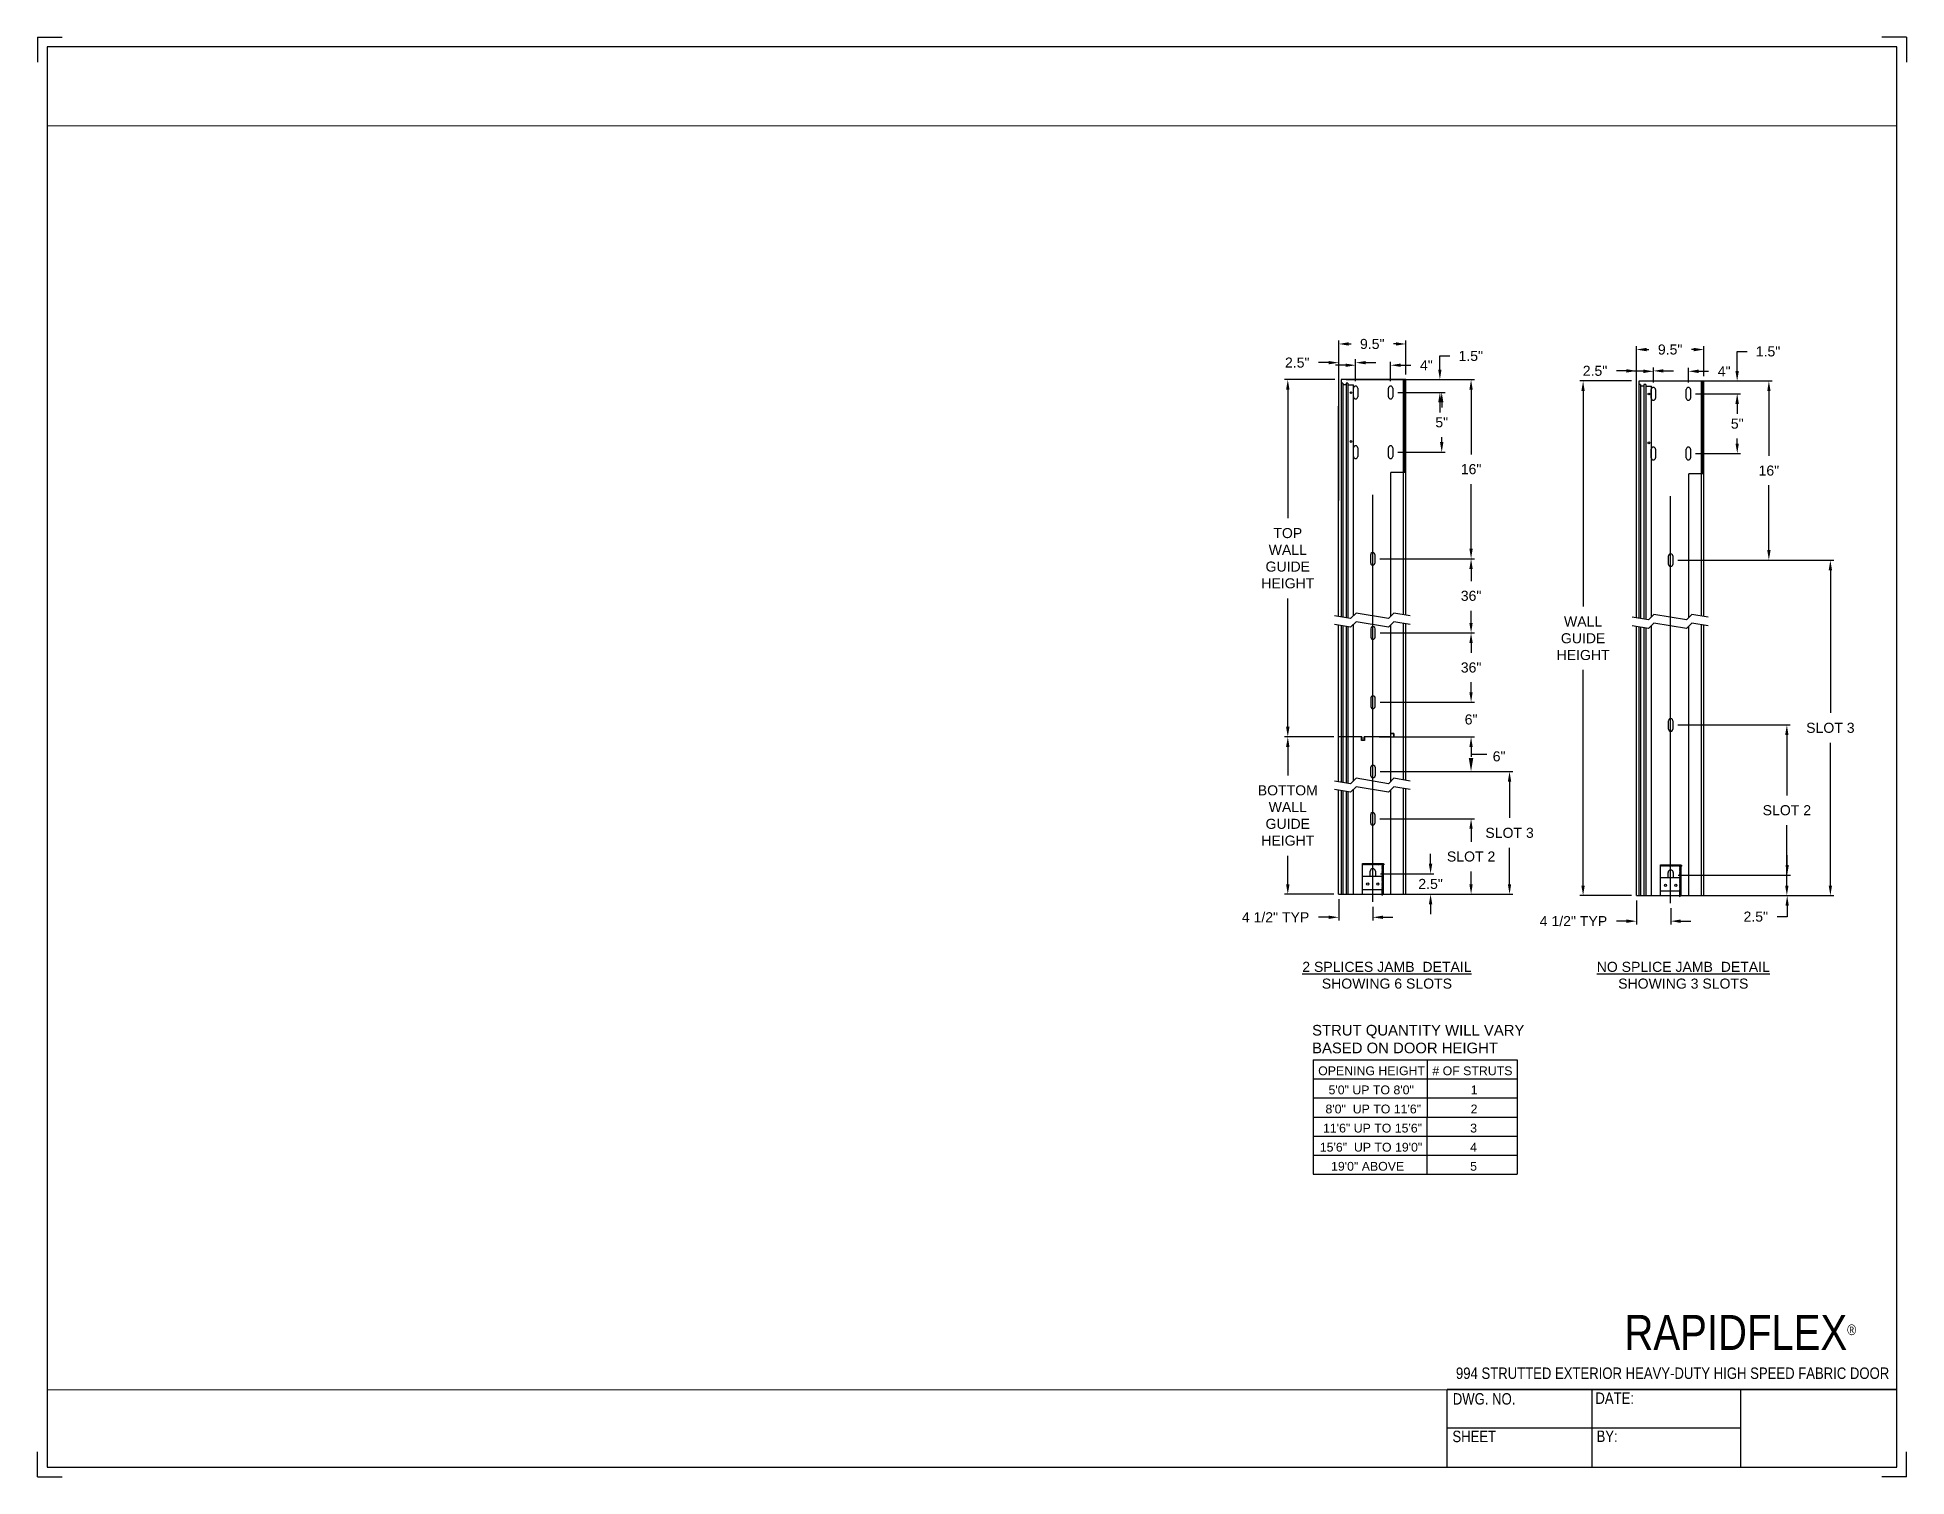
# Paper-space layout '994 JAMB BRACKET SCHEDULE' of a CAD drawing. Header units: inches. Extents: x 0.1 to 10.9, y 0.1 to 8.4.
# The model-space entities are those that its viewports show. They can reach past a viewport. Long polylines and large blocks are cut down to what shows.
import ezdxf

# ---------------------------------------------------------------- set-up
doc = ezdxf.new("R2010")
doc.units = ezdxf.units.IN
doc.header["$LTSCALE"] = 0.25
doc.header["$MEASUREMENT"] = 0
for name, color, linetype in [('ANNOTATIONS', 1, 'Continuous'), ('DETAILS', 4, 'Continuous'), ('JAMB SCHEDULES', 6, 'Continuous'), ('TITLE BLOCK', 7, 'Continuous')]:
    doc.layers.add(name, color=color, linetype=linetype)
doc.styles.add('ARIAL', font='arial.ttf', dxfattribs={"height": 0.09375})
doc.styles.add('CADdetails-DIMENSIONS', font='ARIALN.TTF', dxfattribs={"height": 2.38})
doc.dimstyles.new('STANDARD$0', dxfattribs={"dimtxt": 0.09375, "dimasz": 0.09375, "dimexe": 0.03125, "dimexo": 0.046875, "dimgap": 0.09, "dimtad": 0, "dimtih": 1, "dimtoh": 1, "dimdec": 4, "dimzin": 0, "dimdsep": 46, "dimtxsty": 'ARIAL', "dimcen": 0.09, "dimadec": 0, "dimazin": 0, "dimtfac": 1, "dimtdec": 4, "dimtofl": 0, "dimtmove": 0, "dimatfit": 1, "dimfxl": 1, "dimtolj": 1, "dimtzin": 0, "dimarcsym": 0})

psp = doc.layouts.new('994 JAMB BRACKET SCHEDULE')

# ---------------------------------------------------------------- texts
at = {"layer": 'TITLE BLOCK', "style": 'CADdetails-DIMENSIONS'}
for s, insert, char_height, width, attachment_point in [('\\A1;RAPIDFLEX{\\H0.30337x;\\S® ^ ;}', (10.642, 1.008), 0.20312, 2.03069, 3), ('994 STRUTTED EXTERIOR HEAVY-DUTY HIGH SPEED FABRIC DOOR', (9.557, 0.703), 0.06641, 4.26284, 2), ('DWG. NO.', (8.463, 0.554), 0.0664, 1.75949, 2), ('DATE:', (9.221, 0.558), 0.0664, 1.75949, 2), ('SHEET', (8.406, 0.336), 0.0664, 1.75949, 2), ('BY:', (9.177, 0.337), 0.0664, 1.75949, 2)]:
    psp.add_mtext(s, dxfattribs=dict(at, insert=insert, char_height=char_height, width=width, attachment_point=attachment_point))

msp = doc.modelspace()

# ---------------------------------------------------------------- texts
at = {"layer": 'ANNOTATIONS', "insert": (307.47734, 240.56765), "char_height": 0.09375, "attachment_point": 5, "style": 'ARIAL'}
msp.add_mtext('\\A1;6"', dxfattribs=at)
at = {"layer": 'ANNOTATIONS', "char_height": 0.09375, "width": 3.3030948, "attachment_point": 2, "style": 'ARIAL'}
for s, insert in [('{\\L2 SPLICES JAMB  DETAIL\\l\\PSHOWING 6 SLOTS}', (306.43075, 238.65056)), ('{\\LNO SPLICE JAMB  DETAIL\\P\\lSHOWING 3 SLOTS}', (309.1957, 238.65056))]:
    msp.add_mtext(s, dxfattribs=dict(at, insert=insert))
at = {"layer": 'JAMB SCHEDULES', "insert": (305.73272, 238.06188), "char_height": 0.0992977, "attachment_point": 1, "style": 'ARIAL'}
msp.add_mtext_dynamic_manual_height_columns('STRUT QUANTITY WILL VARY BASED ON DOOR HEIGHT', width=2.2060886, gutter_width=0.02032, heights=[0], dxfattribs=at)
at = {"layer": 'JAMB SCHEDULES', "width": 1.8761331, "attachment_point": 1, "style": 'ARIAL'}
for s, insert, char_height in [('{OPENING HEIGHT}', (305.78961, 237.67469), 0.0822672), ('{# OF STRUTS}', (306.85476, 237.67469), 0.0822672), ('{5\'0" UP TO 8\'0"}', (305.88616, 237.4964), 0.0822672), ('{1}', (307.21261, 237.4964), 0.082267), ('{8\'0"  UP TO 11\'6"}', (305.85745, 237.3181), 0.0822672), ('{2}', (307.21141, 237.3181), 0.082267), ('{11\'6" UP TO 15\'6"}', (305.83464, 237.13981), 0.0822672), ('{3}', (307.20736, 237.13981), 0.082267), ('{15\'6"  UP TO 19\'0"}', (305.80464, 236.96151), 0.0822672), ('{4}', (307.20736, 236.96151), 0.082267), ('{19\'0" ABOVE}', (305.90965, 236.78322), 0.0822672), ('{5}', (307.20736, 236.78322), 0.082267)]:
    msp.add_mtext(s, dxfattribs=dict(at, insert=insert, char_height=char_height))

# ---------------------------------------------------------------- blocks, each defined once
blk = doc.blocks.new('*D30')
at = {"layer": 'ANNOTATIONS', "color": 0, "lineweight": -2, "transparency": 16777216}
for p, q in [((310.165, 239.554), (310.165, 239.647)), ((309.149, 239.46), (310.196, 239.46)), ((309.15, 239.269), (310.196, 239.269)), ((310.165, 239.175), (310.165, 239.072)), ((310.165, 239.072), (310.071, 239.072))]:
    blk.add_line(p, q, dxfattribs=at)
at = {"layer": 'ANNOTATIONS', "color": 0, "transparency": 16777216}
for points in [[(310.149, 239.554), (310.18, 239.554), (310.165, 239.46)], [(310.149, 239.175), (310.18, 239.175), (310.165, 239.269)]]:
    blk.add_solid(points, dxfattribs=at)
at = {"layer": 'defpoints', "color": 0, "transparency": 16777216}
for p in [(309.102, 239.46), (309.103, 239.269), (310.165, 239.269)]:
    blk.add_point(p, dxfattribs=at)
at = {"layer": 'ANNOTATIONS', "color": 0, "transparency": 16777216, "insert": (309.872, 239.072), "char_height": 0.0938, "attachment_point": 5, "style": 'ARIAL'}
blk.add_mtext('\\A1;2.5"', dxfattribs=at)
blk = doc.blocks.new('*D31')
at = {"layer": 'ANNOTATIONS', "color": 0, "lineweight": -2, "transparency": 16777216}
for p, q in [((309.145, 240.861), (310.193, 240.861)), ((310.162, 240.767), (310.162, 240.203)), ((310.162, 239.362), (310.162, 239.926)), ((309.15, 239.269), (310.193, 239.269))]:
    blk.add_line(p, q, dxfattribs=at)
at = {"layer": 'ANNOTATIONS', "color": 0, "transparency": 16777216}
for points in [[(310.146, 240.767), (310.177, 240.767), (310.162, 240.861)], [(310.146, 239.362), (310.177, 239.362), (310.162, 239.269)]]:
    blk.add_solid(points, dxfattribs=at)
at = {"layer": 'defpoints', "color": 0, "transparency": 16777216}
for p in [(309.098, 240.861), (310.162, 240.861), (309.103, 239.269)]:
    blk.add_point(p, dxfattribs=at)
at = {"layer": 'ANNOTATIONS', "color": 0, "transparency": 16777216, "insert": (310.162, 240.065), "char_height": 0.0938, "attachment_point": 5, "style": 'ARIAL'}
blk.add_mtext('\\A1;SLOT 2', dxfattribs=at)
blk = doc.blocks.new('*D32')
at = {"layer": 'ANNOTATIONS', "color": 0, "lineweight": -2, "transparency": 16777216}
for p, q in [((308.759, 239.222), (308.759, 238.999)), ((309.078, 239.152), (309.078, 238.999)), ((308.665, 239.03), (308.572, 239.03)), ((309.172, 239.03), (309.265, 239.03))]:
    blk.add_line(p, q, dxfattribs=at)
at = {"layer": 'ANNOTATIONS', "color": 0, "transparency": 16777216}
for points in [[(308.665, 239.046), (308.665, 239.014), (308.759, 239.03)], [(309.172, 239.046), (309.172, 239.014), (309.078, 239.03)]]:
    blk.add_solid(points, dxfattribs=at)
at = {"layer": 'defpoints', "color": 0, "transparency": 16777216}
for p in [(308.759, 239.269), (309.078, 239.199), (308.759, 239.03)]:
    blk.add_point(p, dxfattribs=at)
at = {"layer": 'ANNOTATIONS', "color": 0, "transparency": 16777216, "insert": (308.171, 239.03), "char_height": 0.09375, "attachment_point": 5, "style": 'ARIAL'}
blk.add_mtext('\\A1;4 1/2" TYP', dxfattribs=at)
blk = doc.blocks.new('*D33')
at = {"layer": 'ANNOTATIONS', "color": 0, "lineweight": -2, "transparency": 16777216}
for p, q in [((308.759, 242.944), (308.759, 244.396)), ((308.853, 244.365), (308.875, 244.365)), ((309.293, 244.365), (309.272, 244.365)), ((309.387, 244.118), (309.387, 244.396))]:
    blk.add_line(p, q, dxfattribs=at)
at = {"layer": 'ANNOTATIONS', "color": 0, "transparency": 16777216}
for points in [[(308.853, 244.381), (308.853, 244.349), (308.759, 244.365)], [(309.293, 244.381), (309.293, 244.349), (309.387, 244.365)]]:
    blk.add_solid(points, dxfattribs=at)
at = {"layer": 'defpoints', "color": 0, "transparency": 16777216}
for p in [(308.759, 244.365), (309.387, 244.072), (308.759, 242.897)]:
    blk.add_point(p, dxfattribs=at)
at = {"layer": 'ANNOTATIONS', "color": 0, "transparency": 16777216, "insert": (309.073, 244.365), "char_height": 0.0938, "attachment_point": 5, "style": 'ARIAL'}
blk.add_mtext('\\A1;9.5"', dxfattribs=at)
blk = doc.blocks.new('*D12')
at = {"layer": 'ANNOTATIONS', "color": 0, "lineweight": -2, "transparency": 16777216}
for p, q in [((309.311, 243.952), (309.73, 243.952)), ((309.699, 243.858), (309.699, 243.811)), ((309.699, 243.488), (309.699, 243.536)), ((309.311, 243.395), (309.73, 243.395))]:
    blk.add_line(p, q, dxfattribs=at)
at = {"layer": 'ANNOTATIONS', "color": 0, "transparency": 16777216}
for points in [[(309.683, 243.858), (309.714, 243.858), (309.699, 243.952)], [(309.683, 243.488), (309.714, 243.488), (309.699, 243.395)]]:
    blk.add_solid(points, dxfattribs=at)
at = {"layer": 'defpoints', "color": 0, "transparency": 16777216}
for p in [(309.264, 243.952), (309.699, 243.952), (309.264, 243.395)]:
    blk.add_point(p, dxfattribs=at)
at = {"layer": 'ANNOTATIONS', "color": 0, "transparency": 16777216, "insert": (309.699, 243.673), "char_height": 0.0938, "attachment_point": 5, "style": 'ARIAL'}
blk.add_mtext('\\A1;5"', dxfattribs=at)
blk = doc.blocks.new('*D13')
at = {"layer": 'ANNOTATIONS', "color": 0, "lineweight": -2, "transparency": 16777216}
for p, q in [((309.698, 244.165), (309.698, 244.347)), ((309.698, 244.347), (309.792, 244.347)), ((308.829, 244.072), (309.729, 244.072)), ((309.311, 243.952), (309.729, 243.952)), ((309.698, 243.858), (309.698, 243.765))]:
    blk.add_line(p, q, dxfattribs=at)
at = {"layer": 'ANNOTATIONS', "color": 0, "transparency": 16777216}
for points in [[(309.682, 244.165), (309.714, 244.165), (309.698, 244.072)], [(309.682, 243.858), (309.714, 243.858), (309.698, 243.952)]]:
    blk.add_solid(points, dxfattribs=at)
at = {"layer": 'defpoints', "color": 0, "transparency": 16777216}
for p in [(308.782, 244.072), (309.698, 244.072), (309.264, 243.952)]:
    blk.add_point(p, dxfattribs=at)
at = {"layer": 'ANNOTATIONS', "color": 0, "transparency": 16777216, "insert": (309.986, 244.347), "char_height": 0.0938, "attachment_point": 5, "style": 'ARIAL'}
blk.add_mtext('\\A1;1.5"', dxfattribs=at)
blk = doc.blocks.new('*D34')
at = {"layer": 'ANNOTATIONS', "color": 0, "lineweight": -2, "transparency": 16777216}
for p, q in [((309.145, 242.399), (310.599, 242.399)), ((310.568, 242.306), (310.568, 240.973)), ((310.568, 239.362), (310.568, 240.695)), ((309.294, 239.269), (310.599, 239.269))]:
    blk.add_line(p, q, dxfattribs=at)
at = {"layer": 'ANNOTATIONS', "color": 0, "transparency": 16777216}
for points in [[(310.552, 242.306), (310.583, 242.306), (310.568, 242.399)], [(310.552, 239.362), (310.583, 239.362), (310.568, 239.269)]]:
    blk.add_solid(points, dxfattribs=at)
at = {"layer": 'defpoints', "color": 0, "transparency": 16777216}
for p in [(309.098, 242.399), (309.247, 239.269), (310.568, 239.269)]:
    blk.add_point(p, dxfattribs=at)
at = {"layer": 'ANNOTATIONS', "color": 0, "transparency": 16777216, "insert": (310.568, 240.834), "char_height": 0.0938, "attachment_point": 5, "style": 'ARIAL'}
blk.add_mtext('\\A1;SLOT 3', dxfattribs=at)
blk = doc.blocks.new('*D35')
at = {"layer": 'ANNOTATIONS', "color": 0, "lineweight": -2, "transparency": 16777216}
for p, q in [((308.712, 244.072), (308.23, 244.072)), ((308.261, 243.978), (308.261, 241.966)), ((308.261, 239.362), (308.261, 241.375)), ((308.712, 239.269), (308.23, 239.269))]:
    blk.add_line(p, q, dxfattribs=at)
at = {"layer": 'ANNOTATIONS', "color": 0, "transparency": 16777216}
for points in [[(308.245, 243.978), (308.276, 243.978), (308.261, 244.072)], [(308.245, 239.362), (308.276, 239.362), (308.261, 239.269)]]:
    blk.add_solid(points, dxfattribs=at)
at = {"layer": 'defpoints', "color": 0, "transparency": 16777216}
for p in [(308.759, 244.072), (308.261, 239.269), (308.759, 239.269)]:
    blk.add_point(p, dxfattribs=at)
at = {"layer": 'ANNOTATIONS', "color": 0, "transparency": 16777216, "insert": (308.261, 241.67), "char_height": 0.0938, "attachment_point": 5, "style": 'ARIAL'}
blk.add_mtext('\\A1;WALL\\PGUIDE\\PHEIGHT', dxfattribs=at)
blk = doc.blocks.new('*D27')
at = {"layer": 'ANNOTATIONS', "color": 0, "lineweight": -2, "transparency": 16777216}
for p, q in [((309.411, 244.072), (310.026, 244.072)), ((309.994, 243.978), (309.994, 243.373)), ((309.994, 242.493), (309.994, 243.098)), ((309.145, 242.399), (310.026, 242.399))]:
    blk.add_line(p, q, dxfattribs=at)
at = {"layer": 'ANNOTATIONS', "color": 0, "transparency": 16777216}
for points in [[(309.979, 243.978), (310.01, 243.978), (309.994, 244.072)], [(309.979, 242.493), (310.01, 242.493), (309.994, 242.399)]]:
    blk.add_solid(points, dxfattribs=at)
at = {"layer": 'defpoints', "color": 0, "transparency": 16777216}
for p in [(309.364, 244.072), (309.098, 242.399), (309.994, 242.399)]:
    blk.add_point(p, dxfattribs=at)
at = {"layer": 'ANNOTATIONS', "color": 0, "transparency": 16777216, "insert": (309.994, 243.235), "char_height": 0.0938, "attachment_point": 5, "style": 'ARIAL'}
blk.add_mtext('\\A1;16"', dxfattribs=at)
blk = doc.blocks.new('*D28')
at = {"layer": 'ANNOTATIONS', "color": 0, "lineweight": -2, "transparency": 16777216}
for p, q in [((308.665, 244.166), (308.572, 244.166)), ((308.759, 244.118), (308.759, 244.197)), ((308.917, 244.059), (308.917, 244.197)), ((309.011, 244.166), (309.105, 244.166))]:
    blk.add_line(p, q, dxfattribs=at)
at = {"layer": 'ANNOTATIONS', "color": 0, "transparency": 16777216}
for points in [[(308.665, 244.182), (308.665, 244.15), (308.759, 244.166)], [(309.011, 244.182), (309.011, 244.15), (308.917, 244.166)]]:
    blk.add_solid(points, dxfattribs=at)
at = {"layer": 'defpoints', "color": 0, "transparency": 16777216}
for p in [(308.917, 244.166), (308.759, 244.072), (308.917, 244.012)]:
    blk.add_point(p, dxfattribs=at)
at = {"layer": 'ANNOTATIONS', "color": 0, "transparency": 16777216, "insert": (308.372, 244.166), "char_height": 0.0938, "attachment_point": 5, "style": 'ARIAL'}
blk.add_mtext('\\A1;2.5"', dxfattribs=at)
blk = doc.blocks.new('*D29')
at = {"layer": 'ANNOTATIONS', "color": 0, "lineweight": -2, "transparency": 16777216}
for p, q in [((308.824, 244.162), (308.73, 244.162)), ((308.917, 244.059), (308.917, 244.193)), ((309.244, 244.059), (309.244, 244.193)), ((309.338, 244.162), (309.431, 244.162))]:
    blk.add_line(p, q, dxfattribs=at)
at = {"layer": 'ANNOTATIONS', "color": 0, "transparency": 16777216}
for points in [[(308.824, 244.178), (308.824, 244.146), (308.917, 244.162)], [(309.338, 244.178), (309.338, 244.146), (309.244, 244.162)]]:
    blk.add_solid(points, dxfattribs=at)
at = {"layer": 'defpoints', "color": 0, "transparency": 16777216}
for p in [(309.244, 244.162), (308.917, 244.012), (309.244, 244.012)]:
    blk.add_point(p, dxfattribs=at)
at = {"layer": 'ANNOTATIONS', "color": 0, "transparency": 16777216, "insert": (309.577, 244.162), "char_height": 0.0938, "attachment_point": 5, "style": 'ARIAL'}
blk.add_mtext('\\A1;4"', dxfattribs=at)
blk = doc.blocks.new('*D17')
at = {"layer": 'ANNOTATIONS', "color": 0, "lineweight": -2, "transparency": 16777216}
for p, q in [((306.838, 239.566), (306.838, 239.66)), ((306.37, 239.472), (306.869, 239.472)), ((306.371, 239.281), (306.869, 239.281)), ((306.838, 239.187), (306.838, 239.094))]:
    blk.add_line(p, q, dxfattribs=at)
at = {"layer": 'ANNOTATIONS', "color": 0, "transparency": 16777216}
for points in [[(306.822, 239.566), (306.854, 239.566), (306.838, 239.472)], [(306.822, 239.187), (306.854, 239.187), (306.838, 239.281)]]:
    blk.add_solid(points, dxfattribs=at)
at = {"layer": 'defpoints', "color": 0, "transparency": 16777216}
for p in [(306.323, 239.472), (306.324, 239.281), (306.838, 239.281)]:
    blk.add_point(p, dxfattribs=at)
at = {"layer": 'ANNOTATIONS', "color": 0, "transparency": 16777216, "insert": (306.838, 239.377), "char_height": 0.0938, "attachment_point": 5, "style": 'ARIAL'}
blk.add_mtext('\\A1;2.5"', dxfattribs=at)
blk = doc.blocks.new('*D18')
at = {"layer": 'ANNOTATIONS', "color": 0, "lineweight": -2, "transparency": 16777216}
for p, q in [((306.366, 239.985), (307.247, 239.985)), ((307.216, 239.892), (307.216, 239.772)), ((307.216, 239.375), (307.216, 239.495)), ((306.516, 239.281), (307.247, 239.281))]:
    blk.add_line(p, q, dxfattribs=at)
at = {"layer": 'ANNOTATIONS', "color": 0, "transparency": 16777216}
for points in [[(307.2, 239.892), (307.231, 239.892), (307.216, 239.985)], [(307.2, 239.375), (307.231, 239.375), (307.216, 239.281)]]:
    blk.add_solid(points, dxfattribs=at)
at = {"layer": 'defpoints', "color": 0, "transparency": 16777216}
for p in [(306.319, 239.985), (307.216, 239.985), (306.469, 239.281)]:
    blk.add_point(p, dxfattribs=at)
at = {"layer": 'ANNOTATIONS', "color": 0, "transparency": 16777216, "insert": (307.216, 239.633), "char_height": 0.0938, "attachment_point": 5, "style": 'ARIAL'}
blk.add_mtext('\\A1;SLOT 2', dxfattribs=at)
blk = doc.blocks.new('*D19')
at = {"layer": 'ANNOTATIONS', "color": 0, "lineweight": -2, "transparency": 16777216}
for p, q in [((305.981, 239.234), (305.981, 239.035)), ((306.299, 239.165), (306.299, 239.035)), ((305.887, 239.066), (305.793, 239.066)), ((306.393, 239.066), (306.487, 239.066))]:
    blk.add_line(p, q, dxfattribs=at)
at = {"layer": 'ANNOTATIONS', "color": 0, "transparency": 16777216}
for points in [[(305.887, 239.082), (305.887, 239.051), (305.981, 239.066)], [(306.393, 239.082), (306.393, 239.051), (306.299, 239.066)]]:
    blk.add_solid(points, dxfattribs=at)
at = {"layer": 'defpoints', "color": 0, "transparency": 16777216}
for p in [(305.981, 239.281), (306.299, 239.212), (305.981, 239.066)]:
    blk.add_point(p, dxfattribs=at)
at = {"layer": 'ANNOTATIONS', "color": 0, "transparency": 16777216, "insert": (305.392, 239.066), "char_height": 0.09375, "attachment_point": 5, "style": 'ARIAL'}
blk.add_mtext('\\A1;4 1/2" TYP', dxfattribs=at)
blk = doc.blocks.new('*D20')
at = {"layer": 'ANNOTATIONS', "color": 0, "lineweight": -2, "transparency": 16777216}
for p, q in [((305.981, 242.956), (305.981, 244.449)), ((306.074, 244.417), (306.096, 244.417)), ((306.514, 244.417), (306.493, 244.417)), ((306.608, 244.131), (306.608, 244.449))]:
    blk.add_line(p, q, dxfattribs=at)
at = {"layer": 'ANNOTATIONS', "color": 0, "transparency": 16777216}
for points in [[(306.074, 244.433), (306.074, 244.402), (305.981, 244.417)], [(306.514, 244.433), (306.514, 244.402), (306.608, 244.417)]]:
    blk.add_solid(points, dxfattribs=at)
at = {"layer": 'defpoints', "color": 0, "transparency": 16777216}
for p in [(305.981, 244.417), (306.608, 244.084), (305.981, 242.909)]:
    blk.add_point(p, dxfattribs=at)
at = {"layer": 'ANNOTATIONS', "color": 0, "transparency": 16777216, "insert": (306.294, 244.417), "char_height": 0.0938, "attachment_point": 5, "style": 'ARIAL'}
blk.add_mtext('\\A1;9.5"', dxfattribs=at)
blk = doc.blocks.new('*D10')
at = {"layer": 'ANNOTATIONS', "color": 0, "lineweight": -2, "transparency": 16777216}
for p, q in [((306.532, 243.965), (306.973, 243.965)), ((306.942, 243.871), (306.942, 243.824)), ((306.942, 243.501), (306.942, 243.548)), ((306.532, 243.407), (306.973, 243.407))]:
    blk.add_line(p, q, dxfattribs=at)
at = {"layer": 'ANNOTATIONS', "color": 0, "transparency": 16777216}
for points in [[(306.926, 243.871), (306.958, 243.871), (306.942, 243.965)], [(306.926, 243.501), (306.958, 243.501), (306.942, 243.407)]]:
    blk.add_solid(points, dxfattribs=at)
at = {"layer": 'defpoints', "color": 0, "transparency": 16777216}
for p in [(306.485, 243.965), (306.942, 243.965), (306.485, 243.407)]:
    blk.add_point(p, dxfattribs=at)
at = {"layer": 'ANNOTATIONS', "color": 0, "transparency": 16777216, "insert": (306.942, 243.686), "char_height": 0.0938, "attachment_point": 5, "style": 'ARIAL'}
blk.add_mtext('\\A1;5"', dxfattribs=at)
blk = doc.blocks.new('*D11')
at = {"layer": 'ANNOTATIONS', "color": 0, "lineweight": -2, "transparency": 16777216}
for p, q in [((306.925, 244.178), (306.925, 244.305)), ((306.925, 244.305), (307.018, 244.305)), ((306.05, 244.084), (306.956, 244.084)), ((306.532, 243.965), (306.956, 243.965)), ((306.925, 243.871), (306.925, 243.777))]:
    blk.add_line(p, q, dxfattribs=at)
at = {"layer": 'ANNOTATIONS', "color": 0, "transparency": 16777216}
for points in [[(306.909, 244.178), (306.94, 244.178), (306.925, 244.084)], [(306.909, 243.871), (306.94, 243.871), (306.925, 243.965)]]:
    blk.add_solid(points, dxfattribs=at)
at = {"layer": 'defpoints', "color": 0, "transparency": 16777216}
for p in [(306.003, 244.084), (306.485, 243.965), (306.925, 244.084)]:
    blk.add_point(p, dxfattribs=at)
at = {"layer": 'ANNOTATIONS', "color": 0, "transparency": 16777216, "insert": (307.213, 244.305), "char_height": 0.0938, "attachment_point": 5, "style": 'ARIAL'}
blk.add_mtext('\\A1;1.5"', dxfattribs=at)
blk = doc.blocks.new('*D14')
at = {"layer": 'ANNOTATIONS', "color": 0, "lineweight": -2, "transparency": 16777216}
for p, q in [((306.632, 244.084), (307.247, 244.084)), ((307.216, 243.99), (307.216, 243.386)), ((307.216, 242.506), (307.216, 243.11)), ((306.366, 242.412), (307.247, 242.412))]:
    blk.add_line(p, q, dxfattribs=at)
at = {"layer": 'ANNOTATIONS', "color": 0, "transparency": 16777216}
for points in [[(307.2, 243.99), (307.231, 243.99), (307.216, 244.084)], [(307.2, 242.506), (307.231, 242.506), (307.216, 242.412)]]:
    blk.add_solid(points, dxfattribs=at)
at = {"layer": 'defpoints', "color": 0, "transparency": 16777216}
for p in [(306.585, 244.084), (306.319, 242.412), (307.216, 242.412)]:
    blk.add_point(p, dxfattribs=at)
at = {"layer": 'ANNOTATIONS', "color": 0, "transparency": 16777216, "insert": (307.216, 243.248), "char_height": 0.0938, "attachment_point": 5, "style": 'ARIAL'}
blk.add_mtext('\\A1;16"', dxfattribs=at)
blk = doc.blocks.new('*D15')
at = {"layer": 'ANNOTATIONS', "color": 0, "lineweight": -2, "transparency": 16777216}
for p, q in [((305.887, 244.243), (305.793, 244.243)), ((305.981, 244.131), (305.981, 244.274)), ((306.139, 244.071), (306.139, 244.274)), ((306.232, 244.243), (306.326, 244.243))]:
    blk.add_line(p, q, dxfattribs=at)
at = {"layer": 'ANNOTATIONS', "color": 0, "transparency": 16777216}
for points in [[(305.887, 244.258), (305.887, 244.227), (305.981, 244.243)], [(306.232, 244.258), (306.232, 244.227), (306.139, 244.243)]]:
    blk.add_solid(points, dxfattribs=at)
at = {"layer": 'defpoints', "color": 0, "transparency": 16777216}
for p in [(306.139, 244.243), (305.981, 244.084), (306.139, 244.024)]:
    blk.add_point(p, dxfattribs=at)
at = {"layer": 'ANNOTATIONS', "color": 0, "transparency": 16777216, "insert": (305.594, 244.243), "char_height": 0.0938, "attachment_point": 5, "style": 'ARIAL'}
blk.add_mtext('\\A1;2.5"', dxfattribs=at)
blk = doc.blocks.new('*D16')
at = {"layer": 'ANNOTATIONS', "color": 0, "lineweight": -2, "transparency": 16777216}
for p, q in [((306.045, 244.219), (305.951, 244.219)), ((306.139, 244.071), (306.139, 244.25)), ((306.465, 244.071), (306.465, 244.25)), ((306.559, 244.219), (306.653, 244.219))]:
    blk.add_line(p, q, dxfattribs=at)
at = {"layer": 'ANNOTATIONS', "color": 0, "transparency": 16777216}
for points in [[(306.045, 244.234), (306.045, 244.203), (306.139, 244.219)], [(306.559, 244.234), (306.559, 244.203), (306.465, 244.219)]]:
    blk.add_solid(points, dxfattribs=at)
at = {"layer": 'defpoints', "color": 0, "transparency": 16777216}
for p in [(306.465, 244.219), (306.139, 244.024), (306.465, 244.024)]:
    blk.add_point(p, dxfattribs=at)
at = {"layer": 'ANNOTATIONS', "color": 0, "transparency": 16777216, "insert": (306.799, 244.219), "char_height": 0.0938, "attachment_point": 5, "style": 'ARIAL'}
blk.add_mtext('\\A1;4"', dxfattribs=at)
blk = doc.blocks.new('*D21')
at = {"layer": 'ANNOTATIONS', "color": 0, "lineweight": -2, "transparency": 16777216}
for p, q in [((306.367, 240.427), (307.606, 240.427)), ((307.575, 240.333), (307.575, 239.993)), ((307.575, 239.375), (307.575, 239.715)), ((306.632, 239.281), (307.606, 239.281))]:
    blk.add_line(p, q, dxfattribs=at)
at = {"layer": 'ANNOTATIONS', "color": 0, "transparency": 16777216}
for points in [[(307.559, 240.333), (307.59, 240.333), (307.575, 240.427)], [(307.559, 239.375), (307.59, 239.375), (307.575, 239.281)]]:
    blk.add_solid(points, dxfattribs=at)
at = {"layer": 'defpoints', "color": 0, "transparency": 16777216}
for p in [(306.32, 240.427), (306.585, 239.281), (307.575, 239.281)]:
    blk.add_point(p, dxfattribs=at)
at = {"layer": 'ANNOTATIONS', "color": 0, "transparency": 16777216, "insert": (307.575, 239.854), "char_height": 0.0938, "attachment_point": 5, "style": 'ARIAL'}
blk.add_mtext('\\A1;SLOT 3', dxfattribs=at)
blk = doc.blocks.new('*D22')
at = {"layer": 'ANNOTATIONS', "color": 0, "lineweight": -2, "transparency": 16777216}
for p, q in [((306.367, 241.72), (307.247, 241.72)), ((307.216, 241.626), (307.216, 241.535)), ((307.216, 241.167), (307.216, 241.259)), ((306.367, 241.074), (307.247, 241.074))]:
    blk.add_line(p, q, dxfattribs=at)
at = {"layer": 'ANNOTATIONS', "color": 0, "transparency": 16777216}
for points in [[(307.2, 241.626), (307.231, 241.626), (307.216, 241.72)], [(307.2, 241.167), (307.231, 241.167), (307.216, 241.074)]]:
    blk.add_solid(points, dxfattribs=at)
at = {"layer": 'defpoints', "color": 0, "transparency": 16777216}
for p in [(306.32, 241.72), (307.216, 241.72), (306.32, 241.074)]:
    blk.add_point(p, dxfattribs=at)
at = {"layer": 'ANNOTATIONS', "color": 0, "transparency": 16777216, "insert": (307.216, 241.397), "char_height": 0.0938, "attachment_point": 5, "style": 'ARIAL'}
blk.add_mtext('\\A1;36"', dxfattribs=at)
blk = doc.blocks.new('*D23')
at = {"layer": 'ANNOTATIONS', "color": 0, "lineweight": -2, "transparency": 16777216}
for p, q in [((307.216, 241.167), (307.216, 241.261)), ((306.368, 241.074), (307.247, 241.074)), ((306.359, 240.75), (307.247, 240.75)), ((307.216, 240.656), (307.216, 240.563))]:
    blk.add_line(p, q, dxfattribs=at)
at = {"layer": 'ANNOTATIONS', "color": 0, "transparency": 16777216}
for points in [[(307.2, 241.167), (307.231, 241.167), (307.216, 241.074)], [(307.2, 240.656), (307.231, 240.656), (307.216, 240.75)]]:
    blk.add_solid(points, dxfattribs=at)
at = {"layer": 'defpoints', "color": 0, "transparency": 16777216}
for p in [(306.321, 241.074), (306.312, 240.75), (307.216, 240.75)]:
    blk.add_point(p, dxfattribs=at)
at = {"layer": 'ANNOTATIONS', "color": 0, "transparency": 16777216, "insert": (307.216, 240.912), "char_height": 0.0938, "attachment_point": 5, "style": 'ARIAL'}
blk.add_mtext('\\A1;6"', dxfattribs=at)
blk = doc.blocks.new('*D24')
at = {"layer": 'ANNOTATIONS', "color": 0, "lineweight": -2, "transparency": 16777216}
for p, q in [((306.366, 242.412), (307.247, 242.412)), ((307.216, 242.318), (307.216, 242.204)), ((307.216, 241.814), (307.216, 241.928)), ((306.367, 241.72), (307.247, 241.72))]:
    blk.add_line(p, q, dxfattribs=at)
at = {"layer": 'ANNOTATIONS', "color": 0, "transparency": 16777216}
for points in [[(307.2, 242.318), (307.231, 242.318), (307.216, 242.412)], [(307.2, 241.814), (307.231, 241.814), (307.216, 241.72)]]:
    blk.add_solid(points, dxfattribs=at)
at = {"layer": 'defpoints', "color": 0, "transparency": 16777216}
for p in [(306.319, 242.412), (307.216, 242.412), (306.32, 241.72)]:
    blk.add_point(p, dxfattribs=at)
at = {"layer": 'ANNOTATIONS', "color": 0, "transparency": 16777216, "insert": (307.216, 242.066), "char_height": 0.0938, "attachment_point": 5, "style": 'ARIAL'}
blk.add_mtext('\\A1;36"', dxfattribs=at)
blk = doc.blocks.new('*D25')
at = {"layer": 'ANNOTATIONS', "color": 0, "lineweight": -2, "transparency": 16777216}
for p, q in [((305.934, 240.75), (305.475, 240.75)), ((305.506, 240.656), (305.506, 240.39)), ((305.506, 239.375), (305.506, 239.641)), ((305.934, 239.281), (305.475, 239.281))]:
    blk.add_line(p, q, dxfattribs=at)
at = {"layer": 'ANNOTATIONS', "color": 0, "transparency": 16777216}
for points in [[(305.49, 240.656), (305.522, 240.656), (305.506, 240.75)], [(305.49, 239.375), (305.522, 239.375), (305.506, 239.281)]]:
    blk.add_solid(points, dxfattribs=at)
at = {"layer": 'defpoints', "color": 0, "transparency": 16777216}
for p in [(305.506, 240.75), (305.981, 240.75), (305.981, 239.281)]:
    blk.add_point(p, dxfattribs=at)
at = {"layer": 'ANNOTATIONS', "color": 0, "transparency": 16777216, "insert": (305.506, 240.016), "char_height": 0.0938, "attachment_point": 5, "style": 'ARIAL'}
blk.add_mtext('\\A1;BOTTOM\\PWALL\\PGUIDE\\PHEIGHT', dxfattribs=at)
blk = doc.blocks.new('*D26')
at = {"layer": 'ANNOTATIONS', "color": 0, "lineweight": -2, "transparency": 16777216}
for p, q in [((305.944, 244.084), (305.475, 244.084)), ((305.506, 243.99), (305.506, 242.792)), ((305.506, 240.844), (305.506, 242.043)), ((305.934, 240.75), (305.475, 240.75))]:
    blk.add_line(p, q, dxfattribs=at)
at = {"layer": 'ANNOTATIONS', "color": 0, "transparency": 16777216}
for points in [[(305.49, 243.99), (305.522, 243.99), (305.506, 244.084)], [(305.49, 240.844), (305.522, 240.844), (305.506, 240.75)]]:
    blk.add_solid(points, dxfattribs=at)
at = {"layer": 'defpoints', "color": 0, "transparency": 16777216}
for p in [(305.506, 244.084), (305.991, 244.084), (305.981, 240.75)]:
    blk.add_point(p, dxfattribs=at)
at = {"layer": 'ANNOTATIONS', "color": 0, "transparency": 16777216, "insert": (305.506, 242.417), "char_height": 0.0938, "attachment_point": 5, "style": 'ARIAL'}
blk.add_mtext('\\A1;TOP\\PWALL\\PGUIDE\\PHEIGHT', dxfattribs=at)

# ---------------------------------------------------------------- dimensions: what is measured, and where the dimension line sits
at = {"layer": 'ANNOTATIONS'}
for base, p1, p2, text, picture, middle in [((305.9806, 244.41726), (306.60816, 244.08401), (305.9806, 242.90948), '9.5"', '*D20', (306.29438, 244.41726)), ((308.75924, 244.36497), (309.3868, 244.07153), (308.75924, 242.897), '9.5"', '*D33', (309.07302, 244.36497)), ((306.13874, 244.24258), (305.9806, 244.08401), (306.13874, 244.02429), '2.5"', '*D15', (305.59381, 244.24258)), ((306.46522, 244.21869), (306.13874, 244.02429), (306.46522, 244.02429), '4"', '*D16', (306.79864, 244.21869)), ((308.91739, 244.16589), (308.75924, 244.07153), (308.91739, 244.01181), '2.5"', '*D28', (308.37245, 244.16589)), ((309.24387, 244.16205), (308.91739, 244.01181), (309.24387, 244.01181), '4"', '*D29', (309.57713, 244.16205)), ((305.9806, 239.06642), (306.29912, 239.21164), (305.9806, 239.28114), '4 1/2" TYP', '*D19', (305.39234, 239.06642)), ((308.75924, 239.03006), (309.07776, 239.19916), (308.75924, 239.26866), '4 1/2" TYP', '*D32', (308.17098, 239.03006))]:
    dim = msp.add_linear_dim(base=base, p1=p1, p2=p2, text=text, dimstyle='STANDARD$0', dxfattribs=at)
    dim.commit()
    dim.dimension.update_dxf_attribs({"geometry": picture, "text_midpoint": middle, "dimtype": 160})
for base, p1, p2, angle, text, picture, middle in [((306.92472, 244.08401), (306.48513, 243.96457), (306.00337, 244.08401), 90, '1.5"', '*D11', (307.21255, 244.30496)), ((309.69804, 244.07153), (309.26377, 243.95209), (308.78202, 244.07153), 90, '1.5"', '*D13', (309.98586, 244.34727)), ((305.50601, 244.08401), (305.9806, 240.7502), (305.9909, 244.08401), 90, 'TOP\\PWALL\\PGUIDE\\PHEIGHT', '*D26', (305.50601, 242.41711)), ((307.21565, 242.41179), (306.58538, 244.08401), (306.31902, 242.41179), 90, '16"', '*D14', (307.21565, 243.2479)), ((306.94193, 243.96457), (306.48513, 243.40716), (306.48513, 243.96457), 90, '5"', '*D10', (306.94193, 243.68586)), ((308.26076, 239.26866), (308.75924, 244.07153), (308.75924, 239.26866), 90, 'WALL\\PGUIDE\\PHEIGHT', '*D35', (308.26076, 241.6701)), ((309.99429, 242.39932), (309.36403, 244.07153), (309.09767, 242.39932), 90, '16"', '*D27', (309.99429, 243.23542)), ((309.69855, 243.95209), (309.26377, 243.39468), (309.26377, 243.95209), 90, '5"', '*D12', (309.69855, 243.67339)), ((307.21565, 242.41179), (306.31978, 241.72011), (306.31902, 242.41179), 270, '36"', '*D24', (307.21565, 242.06595)), ((310.56763, 239.26866), (309.09767, 242.39932), (309.24745, 239.26866), 90, 'SLOT 3', '*D34', (310.56763, 240.83399)), ((307.21565, 241.72011), (306.31978, 241.07351), (306.31978, 241.72011), 270, '36"', '*D22', (307.21565, 241.39681)), ((307.21565, 240.7502), (306.32103, 241.07351), (306.31196, 240.7502), 270, '6"', '*D23', (307.21565, 240.91186)), ((310.16152, 240.86125), (309.10292, 239.26866), (309.09767, 240.86125), 90, 'SLOT 2', '*D31', (310.16152, 240.06495)), ((305.50601, 240.7502), (305.9806, 239.28114), (305.9806, 240.7502), 90, 'BOTTOM\\PWALL\\PGUIDE\\PHEIGHT', '*D25', (305.50601, 240.01567)), ((307.57474, 239.28114), (306.31978, 240.4269), (306.58538, 239.28114), 90, 'SLOT 3', '*D21', (307.57474, 239.85402)), ((307.21565, 239.98533), (306.46881, 239.28114), (306.31902, 239.98533), 90, 'SLOT 2', '*D18', (307.21565, 239.63324)), ((306.83805, 239.28114), (306.32301, 239.47225), (306.32428, 239.28114), 90, '2.5"', '*D17', (306.83805, 239.37669)), ((310.16455, 239.26866), (309.10165, 239.45977), (309.10292, 239.26866), 90, '2.5"', '*D30', (309.87151, 239.07226))]:
    dim = msp.add_linear_dim(base=base, p1=p1, p2=p2, angle=angle, text=text, dimstyle='STANDARD$0', dxfattribs=at)
    dim.commit()
    dim.dimension.update_dxf_attribs({"geometry": picture, "text_midpoint": middle, "dimtype": 160})

# ---------------------------------------------------------------- linework, layer by layer
at = {"layer": 'ANNOTATIONS'}
msp.add_line((307.22081, 240.58948), (307.36423, 240.58948), dxfattribs=at)
msp.add_solid([(307.19442, 240.55431), (307.23689, 240.55431), (307.21565, 240.4269)], dxfattribs=at)
at = {"layer": 'DETAILS'}
for p, q in [((306.00337, 244.08401), (306.00337, 241.8687)), ((306.60816, 244.08401), (306.00337, 244.08401)), ((306.0193, 244.05035), (306.00337, 244.05035)), ((306.0193, 244.05035), (306.0193, 241.86607)), ((306.05036, 244.03729), (306.0193, 244.03729)), ((306.05036, 244.05035), (306.05036, 241.86094)), ((306.06628, 244.05035), (306.05036, 244.05035)), ((306.06628, 244.05035), (306.06628, 241.8583)), ((306.06628, 244.03641), (306.11995, 244.03641)), ((306.11884, 243.92475), (306.11884, 244.00438)), ((306.11995, 241.88142), (306.11995, 244.03641)), ((306.15865, 244.00438), (306.15865, 243.92475)), ((306.44532, 243.92475), (306.44532, 244.00438)), ((306.48513, 244.00438), (306.48513, 243.92475)), ((306.58538, 241.88939), (306.58538, 244.08401)), ((306.59868, 244.08401), (306.58538, 244.08401)), ((306.59868, 243.21884), (306.59868, 244.08401)), ((306.60816, 241.88563), (306.60816, 244.08401)), ((308.78202, 244.07153), (308.78202, 241.85622)), ((309.3868, 244.07153), (308.78202, 244.07153)), ((308.79794, 244.03787), (308.78202, 244.03787)), ((308.79794, 244.03787), (308.79794, 241.85359)), ((308.829, 244.02482), (308.79794, 244.02482)), ((308.829, 244.03787), (308.829, 241.84846)), ((308.84492, 244.03787), (308.829, 244.03787)), ((308.84492, 244.03787), (308.84492, 241.84583)), ((308.84492, 244.02393), (308.89859, 244.02393)), ((308.89748, 243.91227), (308.89748, 243.9919)), ((308.89859, 241.86894), (308.89859, 244.02393)), ((308.93729, 243.9919), (308.93729, 243.91227)), ((309.22396, 243.91227), (309.22396, 243.9919)), ((309.26377, 243.9919), (309.26377, 243.91227)), ((309.36403, 241.87692), (309.36403, 244.07153)), ((309.37733, 244.07153), (309.36403, 244.07153)), ((309.37733, 243.20636), (309.37733, 244.07153)), ((309.3868, 241.87315), (309.3868, 244.07153)), ((305.9806, 241.87247), (305.9806, 243.83722)), ((308.75924, 241.85999), (308.75924, 243.82474)), ((306.11884, 243.36735), (306.11884, 243.44698)), ((306.15865, 243.44698), (306.15865, 243.36735)), ((306.44532, 243.36735), (306.44532, 243.44698)), ((306.48513, 243.44698), (306.48513, 243.36735)), ((308.89748, 243.35487), (308.89748, 243.4345)), ((308.93729, 243.4345), (308.93729, 243.35487)), ((309.22396, 243.35487), (309.22396, 243.4345)), ((309.26377, 243.4345), (309.26377, 243.35487)), ((306.46881, 241.87668), (306.46881, 243.21884)), ((306.60816, 243.21884), (306.46881, 243.21884)), ((309.24745, 241.8642), (309.24745, 243.20636)), ((309.3868, 243.20636), (309.24745, 243.20636)), ((306.27921, 242.37198), (306.27921, 242.45161)), ((306.31902, 242.45161), (306.31902, 242.37198)), ((309.05785, 242.3595), (309.05785, 242.43913)), ((309.09767, 242.43913), (309.09767, 242.3595)), ((306.0925, 241.85397), (305.94079, 241.87905)), ((306.14266, 241.90413), (306.0925, 241.85397)), ((306.4461, 241.85397), (306.14266, 241.90413)), ((306.49626, 241.90413), (306.4461, 241.85397)), ((306.64797, 241.87905), (306.49626, 241.90413)), ((308.92131, 241.89165), (308.87115, 241.84149)), ((309.22474, 241.84149), (308.92131, 241.89165)), ((309.2749, 241.89165), (309.22474, 241.84149)), ((309.42662, 241.86657), (309.2749, 241.89165)), ((306.0925, 241.77434), (305.94079, 241.79942)), ((305.9806, 240.33164), (305.9806, 241.79284)), ((306.00337, 241.78907), (306.00337, 240.32788)), ((306.0193, 241.78644), (306.0193, 240.32525)), ((306.05036, 241.78131), (306.05036, 240.32011)), ((306.06628, 241.77867), (306.06628, 240.31748)), ((306.14266, 241.8245), (306.0925, 241.77434)), ((306.11995, 240.34059), (306.11995, 241.80179)), ((306.4461, 241.77434), (306.14266, 241.8245)), ((306.27996, 241.75992), (306.27996, 241.6803)), ((306.31978, 241.6803), (306.31978, 241.75992)), ((306.49626, 241.8245), (306.4461, 241.77434)), ((306.46881, 240.33586), (306.46881, 241.79705)), ((306.64797, 241.79942), (306.49626, 241.8245)), ((306.58538, 240.34857), (306.58538, 241.80977)), ((306.60816, 240.34481), (306.60816, 241.806)), ((308.87115, 241.84149), (308.71943, 241.86657)), ((308.87115, 241.76186), (308.71943, 241.78694)), ((308.75924, 239.26866), (308.75924, 241.78036)), ((308.78202, 241.7766), (308.78202, 239.26866)), ((308.79794, 241.77396), (308.79794, 239.26866)), ((308.829, 241.76883), (308.829, 239.26866)), ((308.84492, 241.7662), (308.84492, 239.26866)), ((308.92131, 241.81202), (308.87115, 241.76186)), ((308.89859, 239.26866), (308.89859, 241.78931)), ((309.22474, 241.76186), (308.92131, 241.81202)), ((309.2749, 241.81202), (309.22474, 241.76186)), ((309.24745, 239.26866), (309.24745, 241.78457)), ((309.42662, 241.78694), (309.2749, 241.81202)), ((309.36403, 239.26866), (309.36403, 241.79729)), ((309.3868, 239.26866), (309.3868, 241.79352)), ((306.27996, 241.11332), (306.27996, 241.03369)), ((306.31978, 241.03369), (306.31978, 241.11332)), ((309.05785, 240.82143), (309.05785, 240.90106)), ((309.09767, 240.90106), (309.09767, 240.82143)), ((306.19533, 240.7502), (305.9806, 240.7502)), ((306.1923, 240.71754), (306.1923, 240.7502)), ((306.22255, 240.71754), (306.1923, 240.71754)), ((306.19533, 240.7502), (306.19533, 240.71996)), ((306.19533, 240.71996), (306.21952, 240.71996)), ((306.46752, 240.7502), (306.21952, 240.7502)), ((306.21952, 240.71996), (306.21952, 240.7502)), ((306.22255, 240.7502), (306.22255, 240.71754)), ((306.49473, 240.78287), (306.46449, 240.78287)), ((306.46449, 240.78287), (306.46449, 240.7502)), ((306.46752, 240.7502), (306.46752, 240.78045)), ((306.46752, 240.78045), (306.49171, 240.78045)), ((306.49171, 240.78045), (306.49171, 240.7502)), ((306.49171, 240.7502), (306.60816, 240.7502)), ((306.49473, 240.78287), (306.49473, 240.7502)), ((306.0925, 240.31314), (305.94079, 240.33822)), ((306.14266, 240.3633), (306.0925, 240.31314)), ((306.4461, 240.31314), (306.14266, 240.3633)), ((306.27996, 240.38709), (306.27996, 240.46672)), ((306.31978, 240.46672), (306.31978, 240.38709)), ((306.49626, 240.3633), (306.4461, 240.31314)), ((306.64797, 240.33822), (306.49626, 240.3633)), ((306.0925, 240.23352), (305.94079, 240.2586)), ((305.9806, 239.28114), (305.9806, 240.25201)), ((306.00337, 240.24825), (306.00337, 239.28114)), ((306.0193, 240.24562), (306.0193, 239.28114)), ((306.05036, 240.24048), (306.05036, 239.28114)), ((306.06628, 240.23785), (306.06628, 239.28114)), ((306.14266, 240.28368), (306.0925, 240.23352)), ((306.11995, 239.28114), (306.11995, 240.26096)), ((306.4461, 240.23352), (306.14266, 240.28368)), ((306.49626, 240.28368), (306.4461, 240.23352)), ((306.46881, 239.28114), (306.46881, 240.25623)), ((306.64797, 240.2586), (306.49626, 240.28368)), ((306.58538, 239.28114), (306.58538, 240.26894)), ((306.60816, 239.28114), (306.60816, 240.26518)), ((306.27921, 239.94552), (306.27921, 240.02515)), ((306.31902, 240.02515), (306.31902, 239.94552)), ((306.20356, 239.28114), (306.20356, 239.5678)), ((306.20356, 239.5678), (306.39467, 239.5678)), ((306.20356, 239.5678), (306.21551, 239.55586)), ((306.39467, 239.44836), (306.20356, 239.44836)), ((306.20808, 239.5678), (306.22002, 239.55586)), ((306.21259, 239.5678), (306.22454, 239.55586)), ((306.21711, 239.5678), (306.22905, 239.55586)), ((306.22162, 239.5678), (306.23356, 239.55586)), ((306.22613, 239.5678), (306.23808, 239.55586)), ((306.23065, 239.5678), (306.24259, 239.55586)), ((306.23516, 239.5678), (306.24711, 239.55586)), ((306.23968, 239.5678), (306.25162, 239.55586)), ((306.24419, 239.5678), (306.25614, 239.55586)), ((306.24871, 239.5678), (306.26065, 239.55586)), ((306.25322, 239.5678), (306.26517, 239.55586)), ((306.25774, 239.5678), (306.26968, 239.55586)), ((306.26225, 239.5678), (306.27419, 239.55586)), ((306.26676, 239.5678), (306.27871, 239.55586)), ((306.27128, 239.5678), (306.28322, 239.55586)), ((306.27523, 239.44836), (306.27523, 239.49614)), ((306.27579, 239.5678), (306.28774, 239.55586)), ((306.28031, 239.5678), (306.29225, 239.55586)), ((306.28482, 239.5678), (306.29677, 239.55586)), ((306.28934, 239.5678), (306.30128, 239.55586)), ((306.29385, 239.5678), (306.30579, 239.55586)), ((306.29836, 239.5678), (306.31031, 239.55586)), ((306.30288, 239.5678), (306.31482, 239.55586)), ((306.30739, 239.5678), (306.31934, 239.55586)), ((306.31191, 239.5678), (306.32385, 239.55586)), ((306.31642, 239.5678), (306.32837, 239.55586)), ((306.32094, 239.5678), (306.33288, 239.55586)), ((306.32301, 239.49614), (306.32301, 239.44836)), ((306.32545, 239.5678), (306.3374, 239.55586)), ((306.32997, 239.5678), (306.34191, 239.55586)), ((306.33448, 239.5678), (306.34642, 239.55586)), ((306.33899, 239.5678), (306.35094, 239.55586)), ((306.34351, 239.5678), (306.35545, 239.55586)), ((306.34802, 239.5678), (306.35997, 239.55586)), ((306.35254, 239.5678), (306.36448, 239.55586)), ((306.35705, 239.5678), (306.369, 239.55586)), ((306.36157, 239.5678), (306.37351, 239.55586)), ((306.36608, 239.5678), (306.37803, 239.55586)), ((306.3706, 239.5678), (306.38254, 239.55586)), ((306.37511, 239.5678), (306.38705, 239.55586)), ((306.37962, 239.5678), (306.39157, 239.55586)), ((306.39467, 239.5678), (306.38273, 239.55586)), ((306.39467, 239.56329), (306.38273, 239.55135)), ((306.39467, 239.55878), (306.38273, 239.54683)), ((306.39467, 239.55426), (306.38273, 239.54232)), ((306.39467, 239.54975), (306.38273, 239.5378)), ((306.39467, 239.54523), (306.38273, 239.53329)), ((306.39467, 239.54072), (306.38273, 239.52877)), ((306.39467, 239.5362), (306.38273, 239.52426)), ((306.39467, 239.53169), (306.38273, 239.51974)), ((306.39467, 239.52717), (306.38273, 239.51523)), ((306.39467, 239.52266), (306.38273, 239.51072)), ((306.39467, 239.51815), (306.38273, 239.5062)), ((306.39467, 239.51363), (306.38273, 239.50169)), ((306.39467, 239.50912), (306.38273, 239.49717)), ((306.39467, 239.5046), (306.38273, 239.49266)), ((306.39467, 239.50009), (306.38273, 239.48814)), ((306.39467, 239.49557), (306.38273, 239.48363)), ((306.39467, 239.49106), (306.38273, 239.47911)), ((306.39467, 239.48654), (306.38273, 239.4746)), ((306.39467, 239.48203), (306.38273, 239.47009)), ((306.39467, 239.47752), (306.38273, 239.46557)), ((306.39467, 239.473), (306.38273, 239.46106)), ((306.39467, 239.46849), (306.38273, 239.45654)), ((306.39467, 239.46397), (306.38273, 239.45203)), ((306.39467, 239.45946), (306.38273, 239.44751)), ((306.39467, 239.45494), (306.38273, 239.443)), ((306.39467, 239.45043), (306.38273, 239.43848)), ((306.39467, 239.44836), (306.38273, 239.43642)), ((306.39467, 239.44385), (306.38273, 239.4319)), ((306.39467, 239.43933), (306.38273, 239.42739)), ((306.39467, 239.43482), (306.38273, 239.42287)), ((306.39467, 239.4303), (306.38273, 239.41836)), ((306.38414, 239.5678), (306.39608, 239.55586)), ((306.38865, 239.5678), (306.4006, 239.55586)), ((306.39317, 239.5678), (306.40511, 239.55586)), ((306.39467, 239.5678), (306.39467, 239.28114)), ((306.39467, 239.5678), (306.40662, 239.55586)), ((308.98221, 239.26866), (308.98221, 239.55533)), ((308.98221, 239.55533), (309.17332, 239.55533)), ((308.98221, 239.55533), (308.99415, 239.54338)), ((309.17332, 239.43588), (308.98221, 239.43588)), ((308.98672, 239.55533), (308.99866, 239.54338)), ((308.99123, 239.55533), (309.00318, 239.54338)), ((308.99575, 239.55533), (309.00769, 239.54338)), ((309.00026, 239.55533), (309.01221, 239.54338)), ((309.00478, 239.55533), (309.01672, 239.54338)), ((309.00929, 239.55533), (309.02124, 239.54338)), ((309.01381, 239.55533), (309.02575, 239.54338)), ((309.01832, 239.55533), (309.03026, 239.54338)), ((309.02284, 239.55533), (309.03478, 239.54338)), ((309.02735, 239.55533), (309.03929, 239.54338)), ((309.03186, 239.55533), (309.04381, 239.54338)), ((309.03638, 239.55533), (309.04832, 239.54338)), ((309.04089, 239.55533), (309.05284, 239.54338)), ((309.04541, 239.55533), (309.05735, 239.54338)), ((309.04992, 239.55533), (309.06187, 239.54338)), ((309.05387, 239.43588), (309.05387, 239.48366)), ((309.05444, 239.55533), (309.06638, 239.54338)), ((309.05895, 239.55533), (309.07089, 239.54338)), ((309.06346, 239.55533), (309.07541, 239.54338)), ((309.06798, 239.55533), (309.07992, 239.54338)), ((309.07249, 239.55533), (309.08444, 239.54338)), ((309.07701, 239.55533), (309.08895, 239.54338)), ((309.08152, 239.55533), (309.09347, 239.54338)), ((309.08604, 239.55533), (309.09798, 239.54338)), ((309.09055, 239.55533), (309.1025, 239.54338)), ((309.09507, 239.55533), (309.10701, 239.54338)), ((309.09958, 239.55533), (309.11152, 239.54338)), ((309.10165, 239.48366), (309.10165, 239.43588)), ((309.10409, 239.55533), (309.11604, 239.54338)), ((309.10861, 239.55533), (309.12055, 239.54338)), ((309.11312, 239.55533), (309.12507, 239.54338)), ((309.11764, 239.55533), (309.12958, 239.54338)), ((309.12215, 239.55533), (309.1341, 239.54338)), ((309.12667, 239.55533), (309.13861, 239.54338)), ((309.13118, 239.55533), (309.14313, 239.54338)), ((309.1357, 239.55533), (309.14764, 239.54338)), ((309.14021, 239.55533), (309.15215, 239.54338)), ((309.14472, 239.55533), (309.15667, 239.54338)), ((309.14924, 239.55533), (309.16118, 239.54338)), ((309.15375, 239.55533), (309.1657, 239.54338)), ((309.15827, 239.55533), (309.17021, 239.54338)), ((309.17332, 239.55533), (309.16137, 239.54338)), ((309.17332, 239.55081), (309.16137, 239.53887)), ((309.17332, 239.5463), (309.16137, 239.53435)), ((309.17332, 239.54178), (309.16137, 239.52984)), ((309.17332, 239.53727), (309.16137, 239.52532)), ((309.17332, 239.53275), (309.16137, 239.52081)), ((309.17332, 239.52824), (309.16137, 239.5163)), ((309.17332, 239.52373), (309.16137, 239.51178)), ((309.17332, 239.51921), (309.16137, 239.50727)), ((309.17332, 239.5147), (309.16137, 239.50275)), ((309.17332, 239.51018), (309.16137, 239.49824)), ((309.17332, 239.50567), (309.16137, 239.49372)), ((309.17332, 239.50115), (309.16137, 239.48921)), ((309.17332, 239.49664), (309.16137, 239.48469)), ((309.17332, 239.49212), (309.16137, 239.48018)), ((309.17332, 239.48761), (309.16137, 239.47567)), ((309.17332, 239.4831), (309.16137, 239.47115)), ((309.17332, 239.47858), (309.16137, 239.46664)), ((309.17332, 239.47407), (309.16137, 239.46212)), ((309.17332, 239.46955), (309.16137, 239.45761)), ((309.17332, 239.46504), (309.16137, 239.45309)), ((309.17332, 239.46052), (309.16137, 239.44858)), ((309.17332, 239.45601), (309.16137, 239.44407)), ((309.17332, 239.4515), (309.16137, 239.43955)), ((309.17332, 239.44698), (309.16137, 239.43504)), ((309.17332, 239.44247), (309.16137, 239.43052)), ((309.17332, 239.43795), (309.16137, 239.42601)), ((309.17332, 239.43588), (309.16137, 239.42394)), ((309.17332, 239.43137), (309.16137, 239.41942)), ((309.16278, 239.55533), (309.17473, 239.54338)), ((309.1673, 239.55533), (309.17924, 239.54338)), ((309.17181, 239.55533), (309.18376, 239.54338)), ((309.17332, 239.55533), (309.17332, 239.26866)), ((309.17332, 239.55533), (309.18526, 239.54338)), ((305.9806, 239.28114), (306.60816, 239.28114)), ((306.39467, 239.32294), (306.20356, 239.32294)), ((306.39467, 239.42579), (306.38273, 239.41384)), ((306.39467, 239.42127), (306.38273, 239.40933)), ((306.39467, 239.41676), (306.38273, 239.40481)), ((306.39467, 239.41224), (306.38273, 239.4003)), ((306.39467, 239.40773), (306.38273, 239.39579)), ((306.39467, 239.40322), (306.38273, 239.39127)), ((306.39467, 239.3987), (306.38273, 239.38676)), ((306.39467, 239.39419), (306.38273, 239.38224)), ((306.39467, 239.38967), (306.38273, 239.37773)), ((306.39467, 239.38516), (306.38273, 239.37321)), ((306.39467, 239.38064), (306.38273, 239.3687)), ((306.39467, 239.37613), (306.38273, 239.36418)), ((306.39467, 239.37161), (306.38273, 239.35967)), ((306.39467, 239.3671), (306.38273, 239.35516)), ((306.39467, 239.36259), (306.38273, 239.35064)), ((306.39467, 239.35807), (306.38273, 239.34613)), ((306.39467, 239.35356), (306.38273, 239.34161)), ((306.39467, 239.34904), (306.38273, 239.3371)), ((306.39467, 239.34453), (306.38273, 239.33258)), ((306.39467, 239.34001), (306.38273, 239.32807)), ((306.39467, 239.3355), (306.38273, 239.32356)), ((306.39467, 239.33099), (306.38273, 239.31904)), ((306.39467, 239.32647), (306.38273, 239.31453)), ((306.39467, 239.32196), (306.38273, 239.31001)), ((306.39467, 239.31951), (306.38273, 239.30757)), ((306.39467, 239.31744), (306.38273, 239.3055)), ((306.39467, 239.315), (306.38273, 239.30305)), ((306.39467, 239.31293), (306.38273, 239.30098)), ((306.39467, 239.31048), (306.38273, 239.29854)), ((306.39467, 239.30841), (306.38273, 239.29647)), ((306.39467, 239.30597), (306.38273, 239.29402)), ((306.39467, 239.3039), (306.38273, 239.29195)), ((306.39467, 239.30145), (306.38273, 239.28951)), ((306.39467, 239.29938), (306.38273, 239.28744)), ((306.39467, 239.29694), (306.38273, 239.28499)), ((306.39467, 239.29487), (306.38273, 239.28293)), ((306.39467, 239.29242), (306.38273, 239.28048)), ((306.39467, 239.29036), (306.38273, 239.27841)), ((306.39467, 239.28791), (306.38273, 239.27597)), ((306.39467, 239.28584), (306.38273, 239.2739)), ((306.39467, 239.2834), (306.38273, 239.27145)), ((306.39467, 239.28133), (306.38273, 239.26938)), ((306.39467, 239.28114), (306.38273, 239.26919)), ((308.75924, 239.26866), (309.3868, 239.26866)), ((309.17332, 239.31047), (308.98221, 239.31047)), ((309.17332, 239.42685), (309.16137, 239.41491)), ((309.17332, 239.42234), (309.16137, 239.4104)), ((309.17332, 239.41783), (309.16137, 239.40588)), ((309.17332, 239.41331), (309.16137, 239.40137)), ((309.17332, 239.4088), (309.16137, 239.39685)), ((309.17332, 239.40428), (309.16137, 239.39234)), ((309.17332, 239.39977), (309.16137, 239.38782)), ((309.17332, 239.39525), (309.16137, 239.38331)), ((309.17332, 239.39074), (309.16137, 239.37879)), ((309.17332, 239.38622), (309.16137, 239.37428)), ((309.17332, 239.38171), (309.16137, 239.36977)), ((309.17332, 239.3772), (309.16137, 239.36525)), ((309.17332, 239.37268), (309.16137, 239.36074)), ((309.17332, 239.36817), (309.16137, 239.35622)), ((309.17332, 239.36365), (309.16137, 239.35171)), ((309.17332, 239.35914), (309.16137, 239.34719)), ((309.17332, 239.35462), (309.16137, 239.34268)), ((309.17332, 239.35011), (309.16137, 239.33816)), ((309.17332, 239.34559), (309.16137, 239.33365)), ((309.17332, 239.34108), (309.16137, 239.32914)), ((309.17332, 239.33657), (309.16137, 239.32462)), ((309.17332, 239.33205), (309.16137, 239.32011)), ((309.17332, 239.32754), (309.16137, 239.31559)), ((309.17332, 239.32302), (309.16137, 239.31108)), ((309.17332, 239.31851), (309.16137, 239.30656)), ((309.17332, 239.31399), (309.16137, 239.30205)), ((309.17332, 239.30948), (309.16137, 239.29753)), ((309.17332, 239.30703), (309.16137, 239.29509)), ((309.17332, 239.30496), (309.16137, 239.29302)), ((309.17332, 239.30252), (309.16137, 239.29057)), ((309.17332, 239.30045), (309.16137, 239.28851)), ((309.17332, 239.298), (309.16137, 239.28606)), ((309.17332, 239.29594), (309.16137, 239.28399)), ((309.17332, 239.29349), (309.16137, 239.28155)), ((309.17332, 239.29142), (309.16137, 239.27948)), ((309.17332, 239.28898), (309.16137, 239.27703)), ((309.17332, 239.28691), (309.16137, 239.27496)), ((309.17332, 239.28446), (309.16137, 239.27252)), ((309.17332, 239.28239), (309.16137, 239.27045)), ((309.17332, 239.27995), (309.16137, 239.268)), ((309.17332, 239.27788), (309.16137, 239.26593)), ((309.17332, 239.27543), (309.16137, 239.26349)), ((309.17332, 239.27336), (309.16137, 239.26142)), ((309.17332, 239.27092), (309.16137, 239.25897)), ((309.17332, 239.26885), (309.16137, 239.2569)), ((309.17332, 239.26866), (309.16137, 239.25672))]:
    msp.add_line(p, q, dxfattribs=at)
at = {"layer": 'DETAILS', "ltscale": 10}
for p, q in [((306.29912, 239.21166), (306.29912, 243.00814)), ((309.07776, 239.19919), (309.07776, 242.99566))]:
    msp.add_line(p, q, dxfattribs=at)
at = {"layer": 'DETAILS'}
for centre, radius in [((306.09606, 243.96228), 0.00776), ((308.87471, 243.9498), 0.00776), ((306.09606, 243.50674), 0.00796), ((308.87471, 243.49427), 0.00796), ((306.25134, 239.37669), 0.0096), ((306.34689, 239.37669), 0.0096), ((309.02998, 239.36422), 0.0096), ((309.12554, 239.36422), 0.0096)]:
    msp.add_circle(centre, radius, dxfattribs=at)
for centre, radius, start, end in [((306.13874, 244.00438), 0.01991, 0.001389, 179.998611), ((306.46522, 244.00438), 0.01991, 0.001389, 179.998611), ((308.91739, 243.9919), 0.01991, 0.001389, 179.998611), ((309.24387, 243.9919), 0.01991, 0.001389, 179.998611), ((306.13874, 243.92475), 0.01991, 180.001389, 359.998611), ((306.46522, 243.92475), 0.01991, 180.001389, 359.998611), ((308.91739, 243.91227), 0.01991, 180.001389, 359.998611), ((309.24387, 243.91227), 0.01991, 180.001389, 359.998611), ((306.13874, 243.44698), 0.01991, 0.001389, 179.998611), ((306.46522, 243.44698), 0.01991, 0.001389, 179.998611), ((308.91739, 243.4345), 0.01991, 0.001389, 179.998611), ((309.24387, 243.4345), 0.01991, 0.001389, 179.998611), ((306.13874, 243.36735), 0.01991, 180.001389, 359.998611), ((306.46522, 243.36735), 0.01991, 180.001389, 359.998611), ((308.91739, 243.35487), 0.01991, 180.001389, 359.998611), ((309.24387, 243.35487), 0.01991, 180.001389, 359.998611), ((306.29912, 242.45161), 0.01991, 359.999226, 180.000774), ((309.07776, 242.43913), 0.01991, 359.999226, 180.000774), ((306.29912, 242.37198), 0.01991, 179.999227, 0.000773), ((309.07776, 242.3595), 0.01991, 179.999227, 0.000773), ((306.29987, 241.75992), 0.01991, 359.999227, 180.000773), ((306.29987, 241.6803), 0.01991, 179.999226, 0.000774), ((306.29987, 241.11332), 0.01991, 359.999227, 180.000773), ((306.29987, 241.03369), 0.01991, 179.999226, 0.000774), ((309.07776, 240.90106), 0.01991, 359.999226, 180.000774), ((309.07776, 240.82143), 0.01991, 179.999227, 0.000773), ((306.29987, 240.46672), 0.01991, 359.999226, 180.000774), ((306.29987, 240.38709), 0.01991, 179.999227, 0.000773), ((306.29912, 240.02515), 0.01991, 359.999226, 180.000774), ((306.29912, 239.94552), 0.01991, 179.999227, 0.000773), ((306.29912, 239.49614), 0.02389, 0.001376, 179.998624), ((309.07776, 239.48366), 0.02389, 0.001376, 179.998624)]:
    msp.add_arc(centre, radius, start, end, dxfattribs=at)
at = {"layer": 'JAMB SCHEDULES'}
for p, q in [((305.74155, 237.73705), (305.74155, 236.66728)), ((305.74155, 237.73705), (307.6444, 237.73705)), ((306.80669, 237.73705), (306.80168, 236.66728)), ((307.6444, 237.73705), (307.6444, 236.66728)), ((305.74155, 237.55875), (307.6444, 237.55875)), ((305.74155, 237.38046), (307.6444, 237.38046)), ((305.74155, 237.20216), (307.6444, 237.20216)), ((305.74155, 237.02387), (307.6444, 237.02387)), ((305.74155, 236.84557), (307.6444, 236.84557)), ((305.74155, 236.66728), (307.6444, 236.66728))]:
    msp.add_line(p, q, dxfattribs=at)

msp.set_redraw_order([(e.dxf.handle, doc.entitydb.next_handle()) for e in msp.query("TEXT MTEXT ATTDEF DIMENSION ARC_DIMENSION")])  # texts and dimensions are drawn at this point

# ---------------------------------------------------------------- linework, layer by layer
at = {"layer": 'defpoints'}
for p, q in [((0.067, 8.426), (0.067, 8.281)), ((0.067, 8.426), (0.211, 8.426)), ((10.915, 8.426), (10.771, 8.426)), ((10.915, 8.426), (10.915, 8.281)), ((0.067, 0.069), (0.067, 0.214)), ((10.915, 0.069), (10.915, 0.214)), ((0.067, 0.069), (0.211, 0.069)), ((10.915, 0.069), (10.771, 0.069))]:
    psp.add_line(p, q, dxfattribs=at)
at = {"layer": 'TITLE BLOCK'}
for p, q in [((10.859, 8.37), (0.123, 8.37)), ((0.123, 8.37), (0.123, 0.125)), ((10.859, 0.125), (10.859, 8.37)), ((10.859, 0.575), (8.249, 0.575)), ((8.249, 0.125), (8.249, 0.575)), ((9.091, 0.125), (9.091, 0.575)), ((9.953, 0.125), (9.953, 0.575)), ((9.953, 0.35), (8.249, 0.35)), ((0.123, 0.125), (10.859, 0.125))]:
    psp.add_line(p, q, dxfattribs=at)

psp.set_redraw_order([(e.dxf.handle, doc.entitydb.next_handle()) for e in psp.query("TEXT MTEXT ATTDEF DIMENSION ARC_DIMENSION")])  # texts and dimensions are drawn at this point

# ---------------------------------------------------------------- viewports
at = {"layer": 'defpoints'}
psp.add_viewport(center=(5.491, 4.243), size=(10.736, 7.33881), view_center_point=(302.55974, 240.555), view_height=11.7972079, dxfattribs=at)

doc.saveas('drawing.dxf')
